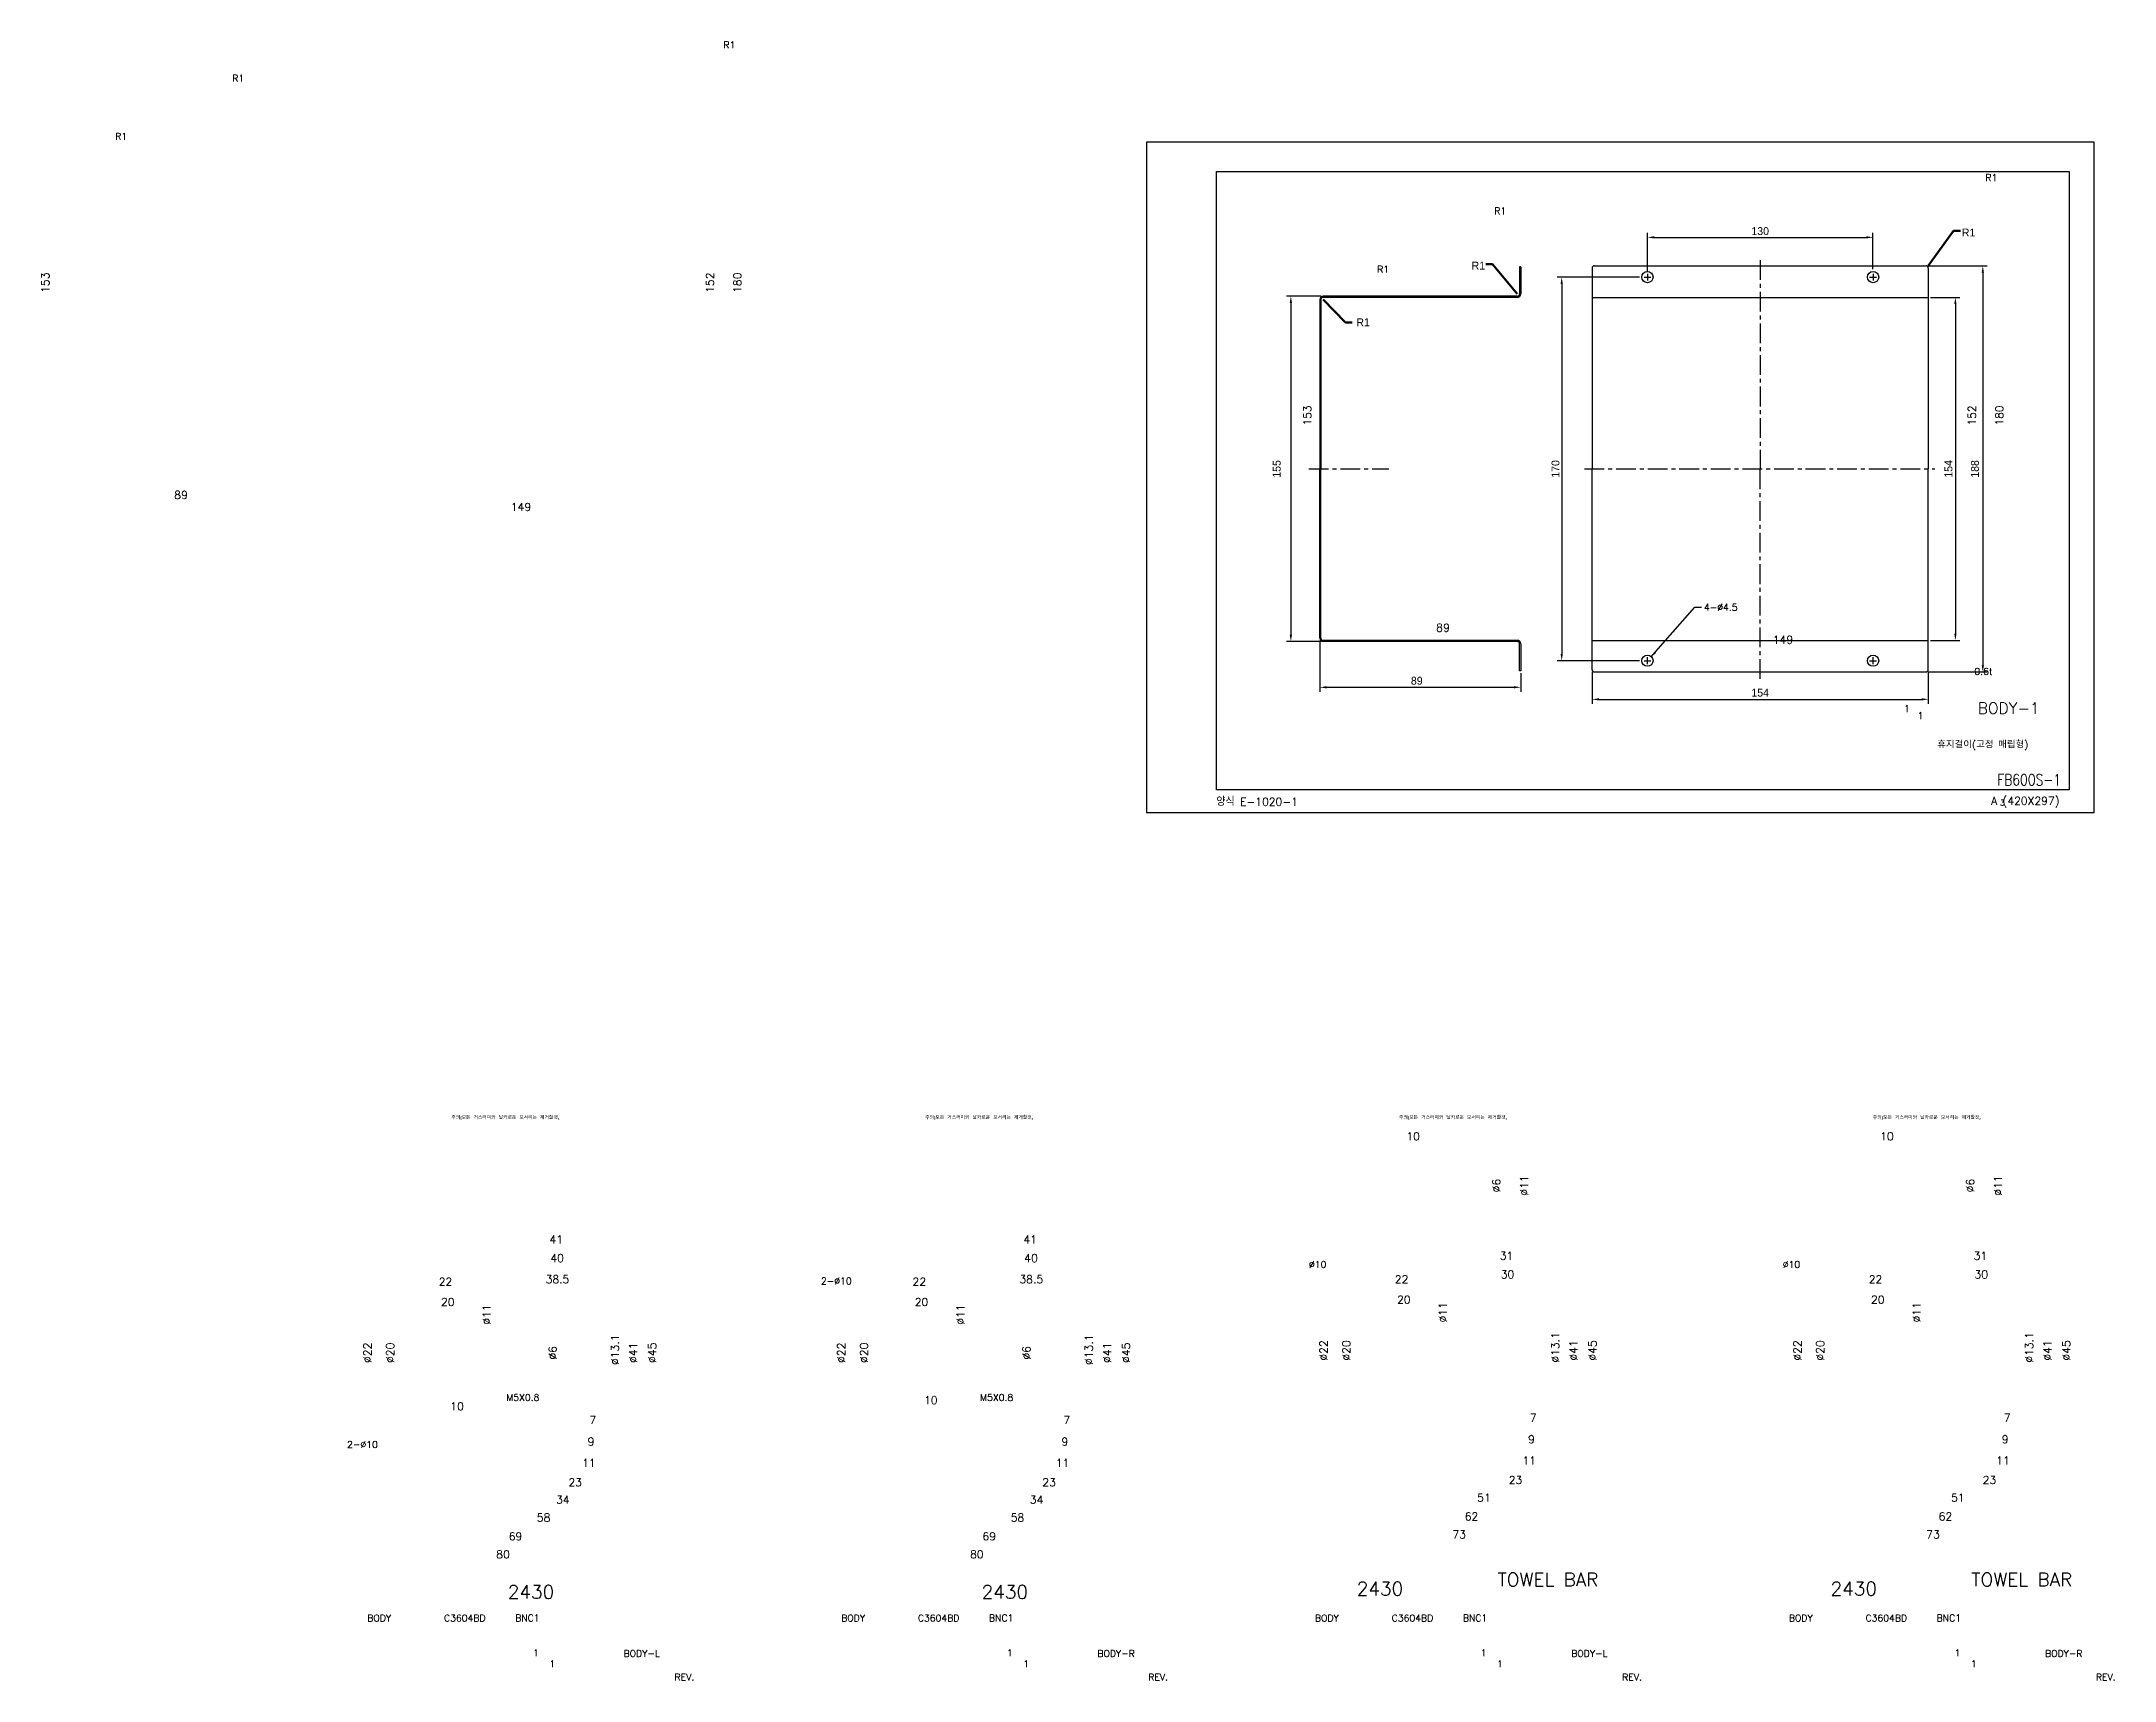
# Model space of a CAD drawing. Extents: x 8855 to 9774, y -6904 to -6178.
import ezdxf
from ezdxf.enums import TextEntityAlignment as Align

# ---------------------------------------------------------------- set-up
doc = ezdxf.new("R2010")
doc.units = 0
doc.header["$LTSCALE"] = 7
doc.header["$MEASUREMENT"] = 0
doc.linetypes.add('CENTER', pattern=[2, 1.25, -0.25, 0.25, -0.25])
doc.layers.get('0').update_dxf_attribs({"color": 2, "linetype": 'CONTINUOUS'})
for name, color, linetype in [('CL', 2, 'CENTER'), ('D', 2, 'CONTINUOUS'), ('DIM', 2, 'CONTINUOUS'), ('DWG', 7, 'CONTINUOUS'), ('TXT', 5, 'CONTINUOUS')]:
    doc.layers.add(name, color=color, linetype=linetype)
doc.styles.add('DD', font='romans', dxfattribs={"bigfont": 'GHS.shx'})
doc.styles.add('GHS', font='romans', dxfattribs={"bigfont": 'ghs'})
doc.styles.add('HAN', font='TXT.shx', dxfattribs={"bigfont": 'GHS.shx'})
doc.styles.add('ROM', font='ROMANS')
doc.dimstyles.new('STANDARD$7', dxfattribs={"dimtxt": 3.5, "dimasz": 3, "dimexe": 1, "dimexo": 0.0625, "dimgap": 1, "dimtad": 1, "dimdec": 4, "dimzin": 0, "dimdsep": 46, "dimtxsty": 'GHS', "dimcen": 1, "dimclrt": 2, "dimadec": 0, "dimazin": 0, "dimtfac": 1, "dimtdec": 4, "dimtofl": 0, "dimtmove": 0, "dimatfit": 3, "dimfxl": 0, "dimtolj": 1, "dimtzin": 0, "dimarcsym": 0})

# ---------------------------------------------------------------- blocks, each defined once
blk = doc.blocks.new('E-3')
at = {"layer": 'DWG', "style": 'GHS'}
for s, height, p in [('양식 E-1020-1', 3.5, (31.03, 2.95)), ('A (420X297)', 3.5, (374.35, 3.36)), ('3', 2.5, (378.29, 3.04))]:
    blk.add_text(s, height=height, dxfattribs=at).set_placement(p)
blk = doc.blocks.new('BORDER')
for p, q in [((1, 1), (0, 1)), ((0, 1), (0, 0)), ((1, 0), (1, 1)), ((0, 0), (1, 0))]:
    blk.add_line(p, q)

msp = doc.modelspace()

# ---------------------------------------------------------------- linework, layer by layer
at = {"layer": 'CL'}
for p, q in [((9616.57, -6274.76), (9616.57, -6367.22)), ((9416.52, -6367.22), (9452.01, -6367.22)), ((9538.7, -6367.22), (9693.99, -6367.22)), ((9616.57, -6460.24), (9616.57, -6367.22))]:
    msp.add_line(p, q, dxfattribs=at)
at = {"layer": 'DIM'}
for p, q in [((9566.57, -6279.72), (9566.57, -6262.62)), ((9569.57, -6264.62), (9663.54, -6264.62)), ((9666.54, -6278.72), (9666.54, -6262.62)), ((9563.07, -6282.26), (9526.59, -6282.26)), ((9565.07, -6282.22), (9568.07, -6282.22)), ((9566.57, -6280.72), (9566.57, -6283.72)), ((9665.07, -6282.22), (9668.07, -6282.22)), ((9666.57, -6280.72), (9666.57, -6283.72)), ((9691.07, -6277.22), (9717.22, -6277.22)), ((9715.22, -6280.22), (9715.22, -6454.22)), ((9421.9, -6290.72), (9406.55, -6290.72)), ((9528.59, -6285.26), (9528.59, -6449.22)), ((9692.07, -6291.22), (9705.07, -6291.22)), ((9408.55, -6293.72), (9408.55, -6440.72)), ((9703.07, -6294.22), (9703.07, -6440.22)), ((9421.9, -6443.72), (9406.55, -6443.72)), ((9421.4, -6443.22), (9421.4, -6466.01)), ((9692.07, -6443.22), (9705.07, -6443.22)), ((9510.4, -6457.72), (9510.4, -6466.01)), ((9563.07, -6452.22), (9526.59, -6452.22)), ((9542.07, -6457.22), (9542.07, -6471.35)), ((9565.07, -6452.22), (9568.07, -6452.22)), ((9566.57, -6453.72), (9566.57, -6450.72)), ((9665.07, -6452.22), (9668.07, -6452.22)), ((9666.57, -6453.72), (9666.57, -6450.72)), ((9691.07, -6457.22), (9717.22, -6457.22)), ((9691.07, -6457.22), (9691.07, -6471.35)), ((9424.4, -6464.01), (9507.4, -6464.01)), ((9545.07, -6469.35), (9688.07, -6469.35))]:
    msp.add_line(p, q, dxfattribs=at)
for points in [[(9569.57, -6264.12), (9569.57, -6265.12), (9566.57, -6264.62)], [(9663.54, -6264.12), (9663.54, -6265.12), (9666.54, -6264.62)], [(9528.09, -6285.26), (9529.09, -6285.26), (9528.59, -6282.26)], [(9714.72, -6280.22), (9715.72, -6280.22), (9715.22, -6277.22)], [(9408.05, -6293.72), (9409.05, -6293.72), (9408.55, -6290.72)], [(9702.57, -6294.22), (9703.57, -6294.22), (9703.07, -6291.22)], [(9702.57, -6440.22), (9703.57, -6440.22), (9703.07, -6443.22)], [(9408.05, -6440.72), (9409.05, -6440.72), (9408.55, -6443.72)], [(9528.09, -6449.22), (9529.09, -6449.22), (9528.59, -6452.22)], [(9714.72, -6454.22), (9715.72, -6454.22), (9715.22, -6457.22)], [(9424.4, -6463.51), (9424.4, -6464.51), (9421.4, -6464.01)], [(9507.4, -6463.51), (9507.4, -6464.51), (9510.4, -6464.01)], [(9545.07, -6468.85), (9545.07, -6469.85), (9542.07, -6469.35)], [(9688.07, -6468.85), (9688.07, -6469.85), (9691.07, -6469.35)]]:
    msp.add_solid(points, dxfattribs=at)
at = {"layer": 'DWG'}
for p, q in [((9509.9, -6277.72), (9509.9, -6289.72)), ((9510.4, -6277.72), (9509.9, -6277.72)), ((9510.4, -6277.72), (9510.4, -6289.72)), ((9542.07, -6278.22), (9542.07, -6367.22)), ((9543.07, -6277.22), (9690.07, -6277.22)), ((9691.07, -6278.22), (9691.07, -6367.22)), ((9421.4, -6292.22), (9421.4, -6367.22)), ((9421.9, -6292.22), (9421.9, -6367.22)), ((9508.9, -6290.72), (9422.9, -6290.72)), ((9508.9, -6291.22), (9422.9, -6291.22)), ((9542.07, -6291.22), (9691.07, -6291.22)), ((9421.4, -6442.22), (9421.4, -6367.22)), ((9421.9, -6442.22), (9421.9, -6367.22)), ((9542.07, -6456.22), (9542.07, -6367.22)), ((9691.07, -6456.22), (9691.07, -6367.22)), ((9508.9, -6443.22), (9422.9, -6443.22)), ((9508.9, -6443.72), (9422.9, -6443.72)), ((9509.9, -6456.72), (9509.9, -6444.72)), ((9510.4, -6444.72), (9510.4, -6456.72)), ((9542.07, -6443.22), (9691.07, -6443.22)), ((9510.4, -6456.72), (9509.9, -6456.72)), ((9543.07, -6457.22), (9690.07, -6457.22))]:
    msp.add_line(p, q, dxfattribs=at)
for centre in [(9566.57, -6282.22), (9666.57, -6282.22), (9566.57, -6452.22), (9666.57, -6452.22)]:
    msp.add_circle(centre, 2.5, dxfattribs=at)
for centre, radius, start, end in [((9543.07, -6278.22), 1, 90, 180), ((9690.07, -6278.22), 1, 0, 90), ((9422.9, -6292.22), 1.5, 90, 180), ((9422.9, -6292.22), 1, 90, 180), ((9508.9, -6289.72), 1, 270, 0), ((9508.9, -6289.72), 1.5, 270, 0), ((9422.9, -6442.22), 1.5, 180, 270), ((9422.9, -6442.22), 1, 180, 270), ((9508.9, -6444.72), 1.5, 0, 90), ((9508.9, -6444.72), 1, 0, 90), ((9543.07, -6456.22), 1, 180, 270), ((9690.07, -6456.22), 1, 270, 0)]:
    msp.add_arc(centre, radius, start, end, dxfattribs=at)
at = {"layer": 'TXT'}
for p, q in [((9375.53, -6235.44), (9753.53, -6235.44)), ((9375.53, -6509.44), (9375.53, -6235.44)), ((9753.53, -6235.44), (9753.53, -6509.44)), ((9753.53, -6509.44), (9375.53, -6509.44))]:
    msp.add_line(p, q, dxfattribs=at)

# ---------------------------------------------------------------- block references
at = {"xscale": 420, "yscale": 297, "zscale": 420}
msp.add_blockref('BORDER', (9344.53, -6519.44), dxfattribs=at)
at = {"layer": 'D'}
msp.add_blockref('E-3', (9344.53, -6519.44), dxfattribs=at)

# ---------------------------------------------------------------- texts
at = {"style": 'HAN'}
for p in [(9036.47, -6655.38), (9246.47, -6655.38), (9456.47, -6655.38), (9666.47, -6655.38)]:
    msp.add_text('주의:모든 거스러미와 날카로운 모서리는 제거할것.', height=1.52, dxfattribs=at).set_placement(p)
at = {"layer": 'D', "color": 2, "style": 'GHS'}
for p in [(9680.35, -6474.97), (9686.31, -6478.1)]:
    msp.add_text('1', height=3, dxfattribs=at).set_placement(p)
at = {"layer": 'D', "color": 5, "style": 'DD'}
for s, height, p in [('BODY-1', 5, (9712.98, -6475.78)), ('휴지걸이(고정 매립형)', 3, (9694.97, -6490.93))]:
    msp.add_text(s, height=height, dxfattribs=at).set_placement(p)
at = {"layer": 'D', "color": 5, "style": 'GHS', "width": 0.8}
msp.add_text('FB600S-1', height=5, dxfattribs=at).set_placement((9721.62, -6507.5))
at = {"layer": 'D', "style": 'DD'}
for p in [(9073.97, -6893.38), (9283.97, -6893.38), (9493.97, -6893.38), (9703.97, -6893.38), (9081.2, -6898.3), (9291.2, -6898.3), (9501.2, -6898.3), (9711.2, -6898.3)]:
    msp.add_text('1', height=3, dxfattribs=at).set_placement(p, align=Align.CENTER)
at = {"layer": 'D', "style": 'GHS'}
for p in [(9135.37, -6904.16), (9345.37, -6904.16), (9555.37, -6904.16), (9765.37, -6904.16)]:
    msp.add_text('REV.', height=3, dxfattribs=at).set_placement(p)
at = {"layer": 'DIM'}
for s, insert, char_height, width, attachment_point, style in [('R1', (9157.06, -6177.81), 3, 24.976, 1, 'GHS'), ('R1', (8944.68, -6195.58), 3, 24.976, 9, 'GHS'), ('R1', (8887.49, -6218.39), 3, 24.976, 1, 'GHS'), ('R1', (9716.37, -6236.66), 3, 24.976, 1, 'GHS'), ('R1', (9503.99, -6254.43), 3, 24.976, 9, 'GHS'), ('R1', (9446.79, -6277.24), 3, 24.976, 1, 'GHS'), ('0.6t', (9711.48, -6455.47), 3, 20.4414, 1, 'DD'), ('%%C10', (9424.27, -6721.26), 3, 24.976, 9, 'GHS'), ('%%C10', (9634.27, -6721.26), 3, 24.976, 9, 'GHS'), ('2-%%C10', (9213.91, -6728.63), 3, 24.976, 9, 'GHS'), ('M5X0.8', (9060.84, -6777.22), 3, 24.976, 1, 'GHS'), ('M5X0.8', (9270.84, -6777.22), 3, 24.976, 1, 'GHS'), ('2-%%C10', (9003.91, -6801.06), 3, 24.976, 9, 'GHS'), ('2430', (9061.5, -6861.88), 6, 151.084, 1, 'GHS'), ('2430', (9271.5, -6861.88), 6, 151.084, 1, 'GHS'), ('2430', (9437.75, -6860.45), 6, 151.084, 1, 'GHS'), ('TOWEL BAR', (9500.1, -6856.4), 6, 148.7042, 1, 'GHS'), ('2430', (9647.75, -6860.45), 6, 151.084, 1, 'GHS'), ('TOWEL BAR', (9710.1, -6856.4), 6, 148.7042, 1, 'GHS'), ('BODY', (8999.25, -6874.98), 3, 25.156, 1, 'GHS'), ('C3604BD', (9033.25, -6874.98), 3, 25.156, 1, 'GHS'), ('BNC1', (9064.77, -6874.95), 3, 21.0935, 1, 'GHS'), ('BODY', (9209.25, -6874.98), 3, 25.156, 1, 'GHS'), ('C3604BD', (9243.25, -6874.98), 3, 25.156, 1, 'GHS'), ('BNC1', (9274.77, -6874.95), 3, 21.0935, 1, 'GHS'), ('BODY', (9419.25, -6874.98), 3, 25.156, 1, 'GHS'), ('C3604BD', (9453.25, -6874.98), 3, 25.156, 1, 'GHS'), ('BNC1', (9484.77, -6874.95), 3, 21.0935, 1, 'GHS'), ('BODY', (9629.25, -6874.98), 3, 25.156, 1, 'GHS'), ('C3604BD', (9663.25, -6874.98), 3, 25.156, 1, 'GHS'), ('BNC1', (9694.77, -6874.95), 3, 21.0935, 1, 'GHS'), ('BODY-L', (9112.81, -6890.68), 3, 34.9191, 1, 'GHS'), ('BODY-R', (9322.81, -6890.68), 3, 34.9191, 1, 'GHS'), ('BODY-L', (9532.81, -6890.68), 3, 34.9191, 1, 'GHS'), ('BODY-R', (9742.81, -6890.68), 3, 34.9191, 1, 'GHS')]:
    msp.add_mtext(s, dxfattribs=dict(at, insert=insert, char_height=char_height, width=width, attachment_point=attachment_point, style=style))
at = {"layer": 'DIM', "char_height": 3.5, "attachment_point": 5}
for s, insert, style in [('{\\f??|b0|i0|c129|p49;130}', (9616.55, -6261.87), 'ROM'), ('{\\f??|b0|i0|c129|p49;R1}', (9708.92, -6262.49), 'ROM'), ('{\\f??|b0|i0|c129|p49;R1}', (9491.63, -6277.16), 'ROM'), ('{\\f??|b0|i0|c129|p49;R1}', (9440.57, -6302.25), 'ROM'), ('\\A1;89', (8916.67, -6378.77), 'GHS'), ('\\A1;149', (9067.34, -6384.11), 'GHS'), ('\\A1;89', (9475.97, -6437.62), 'GHS'), ('\\A1;149', (9626.64, -6442.96), 'GHS'), ('{\\f??|b0|i0|c129|p49;89}', (9464.36, -6461.12), 'ROM'), ('{\\f??|b0|i0|c129|p49;154}', (9616.55, -6466.41), 'ROM'), ('\\A1;10', (9462.74, -6662.98), 'GHS'), ('\\A1;10', (9672.74, -6662.98), 'GHS'), ('41', (9082.99, -6708.71), 'GHS'), ('41', (9292.99, -6708.71), 'GHS'), ('40', (9083.39, -6716.96), 'GHS'), ('40', (9293.39, -6716.96), 'GHS'), ('\\A1;31', (9504.14, -6715.94), 'GHS'), ('\\A1;31', (9714.14, -6715.94), 'GHS'), ('\\A1;38.5', (9083.51, -6726.33), 'GHS'), ('\\A1;38.5', (9293.51, -6726.33), 'GHS'), ('\\A1;22', (9457.64, -6726.37), 'GHS'), ('\\A1;30', (9504.54, -6724.2), 'GHS'), ('\\A1;22', (9667.64, -6726.37), 'GHS'), ('\\A1;30', (9714.54, -6724.2), 'GHS'), ('\\A1;22', (9033.88, -6727.4), 'GHS'), ('\\A1;22', (9243.88, -6727.4), 'GHS'), ('\\A1;20', (9458.64, -6735.38), 'GHS'), ('\\A1;20', (9668.64, -6735.38), 'GHS'), ('\\A1;20', (9034.88, -6736.4), 'GHS'), ('\\A1;20', (9244.88, -6736.4), 'GHS'), ('\\A1;10', (9248.98, -6779.93), 'GHS'), ('\\A1;10', (9038.98, -6782.66), 'GHS'), ('\\A1;7', (9099.23, -6788.72), 'GHS'), ('\\A1;7', (9309.23, -6788.72), 'GHS'), ('\\A1;7', (9515.99, -6787.7), 'GHS'), ('\\A1;7', (9725.99, -6787.7), 'GHS'), ('\\A1;9', (9098.38, -6798.27), 'GHS'), ('\\A1;9', (9308.38, -6798.27), 'GHS'), ('\\A1;9', (9515.14, -6797.24), 'GHS'), ('\\A1;9', (9725.14, -6797.24), 'GHS'), ('\\A1;11', (9097.38, -6807.69), 'GHS'), ('\\A1;11', (9307.38, -6807.69), 'GHS'), ('\\A1;11', (9514.14, -6806.67), 'GHS'), ('\\A1;11', (9724.14, -6806.67), 'GHS'), ('\\A1;23', (9091.38, -6816.34), 'GHS'), ('\\A1;23', (9301.38, -6816.34), 'GHS'), ('\\A1;23', (9508.14, -6815.31), 'GHS'), ('\\A1;23', (9718.14, -6815.31), 'GHS'), ('\\A1;34', (9085.88, -6824.02), 'GHS'), ('\\A1;34', (9295.88, -6824.02), 'GHS'), ('\\A1;51', (9494.14, -6823.12), 'GHS'), ('\\A1;51', (9704.14, -6823.12), 'GHS'), ('58', (9077.38, -6831.94), 'GHS'), ('58', (9287.38, -6831.94), 'GHS'), ('\\A1;62', (9488.64, -6831.44), 'GHS'), ('\\A1;62', (9698.64, -6831.44), 'GHS'), ('69', (9064.88, -6840.26), 'GHS'), ('69', (9274.88, -6840.26), 'GHS'), ('\\A1;73', (9483.14, -6839.42), 'GHS'), ('\\A1;73', (9693.14, -6839.42), 'GHS'), ('80', (9059.38, -6848.25), 'GHS'), ('80', (9269.38, -6848.25), 'GHS')]:
    msp.add_mtext(s, dxfattribs=dict(at, insert=insert, style=style))
at = {"layer": 'DIM', "char_height": 3.5, "attachment_point": 5, "rotation": 90}
for s, insert, style in [('\\A1;153', (8856.57, -6284.73), 'GHS'), ('\\A1;152', (9151.1, -6284.73), 'GHS'), ('180', (9163.24, -6284.73), 'GHS'), ('\\A1;153', (9415.87, -6343.58), 'GHS'), ('\\A1;152', (9710.4, -6343.58), 'GHS'), ('180', (9722.55, -6343.58), 'GHS'), ('{\\f??|b0|i0|c129|p49;155}', (9402.3, -6367.24), 'ROM'), ('{\\f??|b0|i0|c0|p49;170}', (9525.84, -6367.24), 'ROM'), ('{\\f??|b0|i0|c129|p49;154}', (9700.01, -6367.24), 'ROM'), ('{\\f??|b0|i0|c0|p49;1\\f??|b0|i0|c129|p49;88}', (9711.75, -6367.24), 'ROM'), ('\\A1;%%C6', (9499.62, -6684.85), 'GHS'), ('\\A1;%%C11', (9511.95, -6684.85), 'GHS'), ('\\A1;%%C6', (9709.62, -6684.85), 'GHS'), ('\\A1;%%C11', (9721.95, -6684.85), 'GHS'), ('%%c11', (9052.13, -6742.02), 'GHS'), ('%%c11', (9262.13, -6742.02), 'GHS'), ('%%c11', (9475.89, -6741), 'GHS'), ('%%c11', (9685.89, -6741), 'GHS'), ('\\A1;%%c13.1', (9109.02, -6757.57), 'GHS'), ('\\A1;%%c13.1', (9319.02, -6757.57), 'GHS'), ('\\A1;%%c13.1', (9525.78, -6756.55), 'GHS'), ('\\A1;%%c13.1', (9735.78, -6756.55), 'GHS'), ('\\A1;%%c22', (8999.29, -6758.91), 'GHS'), ('\\A1;%%c20', (9009.38, -6758.91), 'GHS'), ('\\A1;%%C6', (9081.38, -6758.91), 'GHS'), ('\\A1;%%c41', (9117.09, -6758.91), 'GHS'), ('\\A1;%%c45', (9125.49, -6758.91), 'GHS'), ('\\A1;%%c22', (9209.29, -6758.91), 'GHS'), ('\\A1;%%c20', (9219.38, -6758.91), 'GHS'), ('\\A1;%%C6', (9291.38, -6758.91), 'GHS'), ('\\A1;%%c41', (9327.09, -6758.91), 'GHS'), ('\\A1;%%c45', (9335.49, -6758.91), 'GHS'), ('\\A1;%%c22', (9423.05, -6757.88), 'GHS'), ('\\A1;%%c20', (9433.14, -6757.88), 'GHS'), ('\\A1;%%c41', (9533.85, -6757.88), 'GHS'), ('\\A1;%%c45', (9542.25, -6757.88), 'GHS'), ('\\A1;%%c22', (9633.05, -6757.88), 'GHS'), ('\\A1;%%c20', (9643.14, -6757.88), 'GHS'), ('\\A1;%%c41', (9743.85, -6757.88), 'GHS'), ('\\A1;%%c45', (9752.25, -6757.88), 'GHS')]:
    msp.add_mtext(s, dxfattribs=dict(at, insert=insert, style=style))
at = {"layer": 'DIM', "color": 2, "insert": (9591.61, -6427.05), "char_height": 3, "attachment_point": 1, "style": 'ROM'}
msp.add_mtext('4-%%C4.5', dxfattribs=at)

# ---------------------------------------------------------------- leaders
at = {"layer": 'DIM', "annotation_type": 0, "has_hookline": 1}
for points, override, hookline_direction, text_width in [([(9691.07, -6277.22), (9702.29, -6261.8), (9705.29, -6261.8)], {"dimexe": 2, "dimexo": 1, "dimtad": 0, "dimzin": 5, "dimcen": -1.5, "dimclrd": 256, "dimclre": 256, "dimclrt": 256, "dimtix": 1, "dimtofl": 1, "dimtmove": 2, "dimtzin": 5, "dimlwd": 65535, "dimlwe": 65535}, 0, 4), ([(9508.9, -6289.72), (9497.91, -6276.57), (9494.91, -6276.57)], {"dimexe": 2, "dimexo": 1, "dimtad": 0, "dimzin": 5, "dimcen": -1.5, "dimclrd": 256, "dimclre": 256, "dimclrt": 256, "dimtix": 1, "dimtofl": 1, "dimtmove": 2, "dimtzin": 5, "dimlwd": 65535, "dimlwe": 65535}, 1, 4), ([(9422.9, -6292.22), (9432.72, -6302.39), (9435.72, -6302.39)], {"dimexe": 2, "dimexo": 1, "dimtad": 0, "dimzin": 5, "dimcen": -1.5, "dimclrd": 256, "dimclre": 256, "dimclrt": 256, "dimtix": 1, "dimtofl": 1, "dimtmove": 2, "dimtzin": 5, "dimlwd": 65535, "dimlwe": 65535}, 0, 4), ([(9568.07, -6450.72), (9587.61, -6428.55), (9590.61, -6428.55)], {"dimexe": 2, "dimexo": 1, "dimtad": 0, "dimzin": 5, "dimtxsty": 'ROM', "dimcen": -1.5, "dimtix": 1, "dimtofl": 1, "dimtmove": 2, "dimtzin": 5}, 0, 15.57)]:
    msp.add_leader(points, dimstyle='STANDARD$7', override=override, dxfattribs=dict(at, hookline_direction=hookline_direction, text_width=text_width))

doc.saveas('drawing.dxf')
